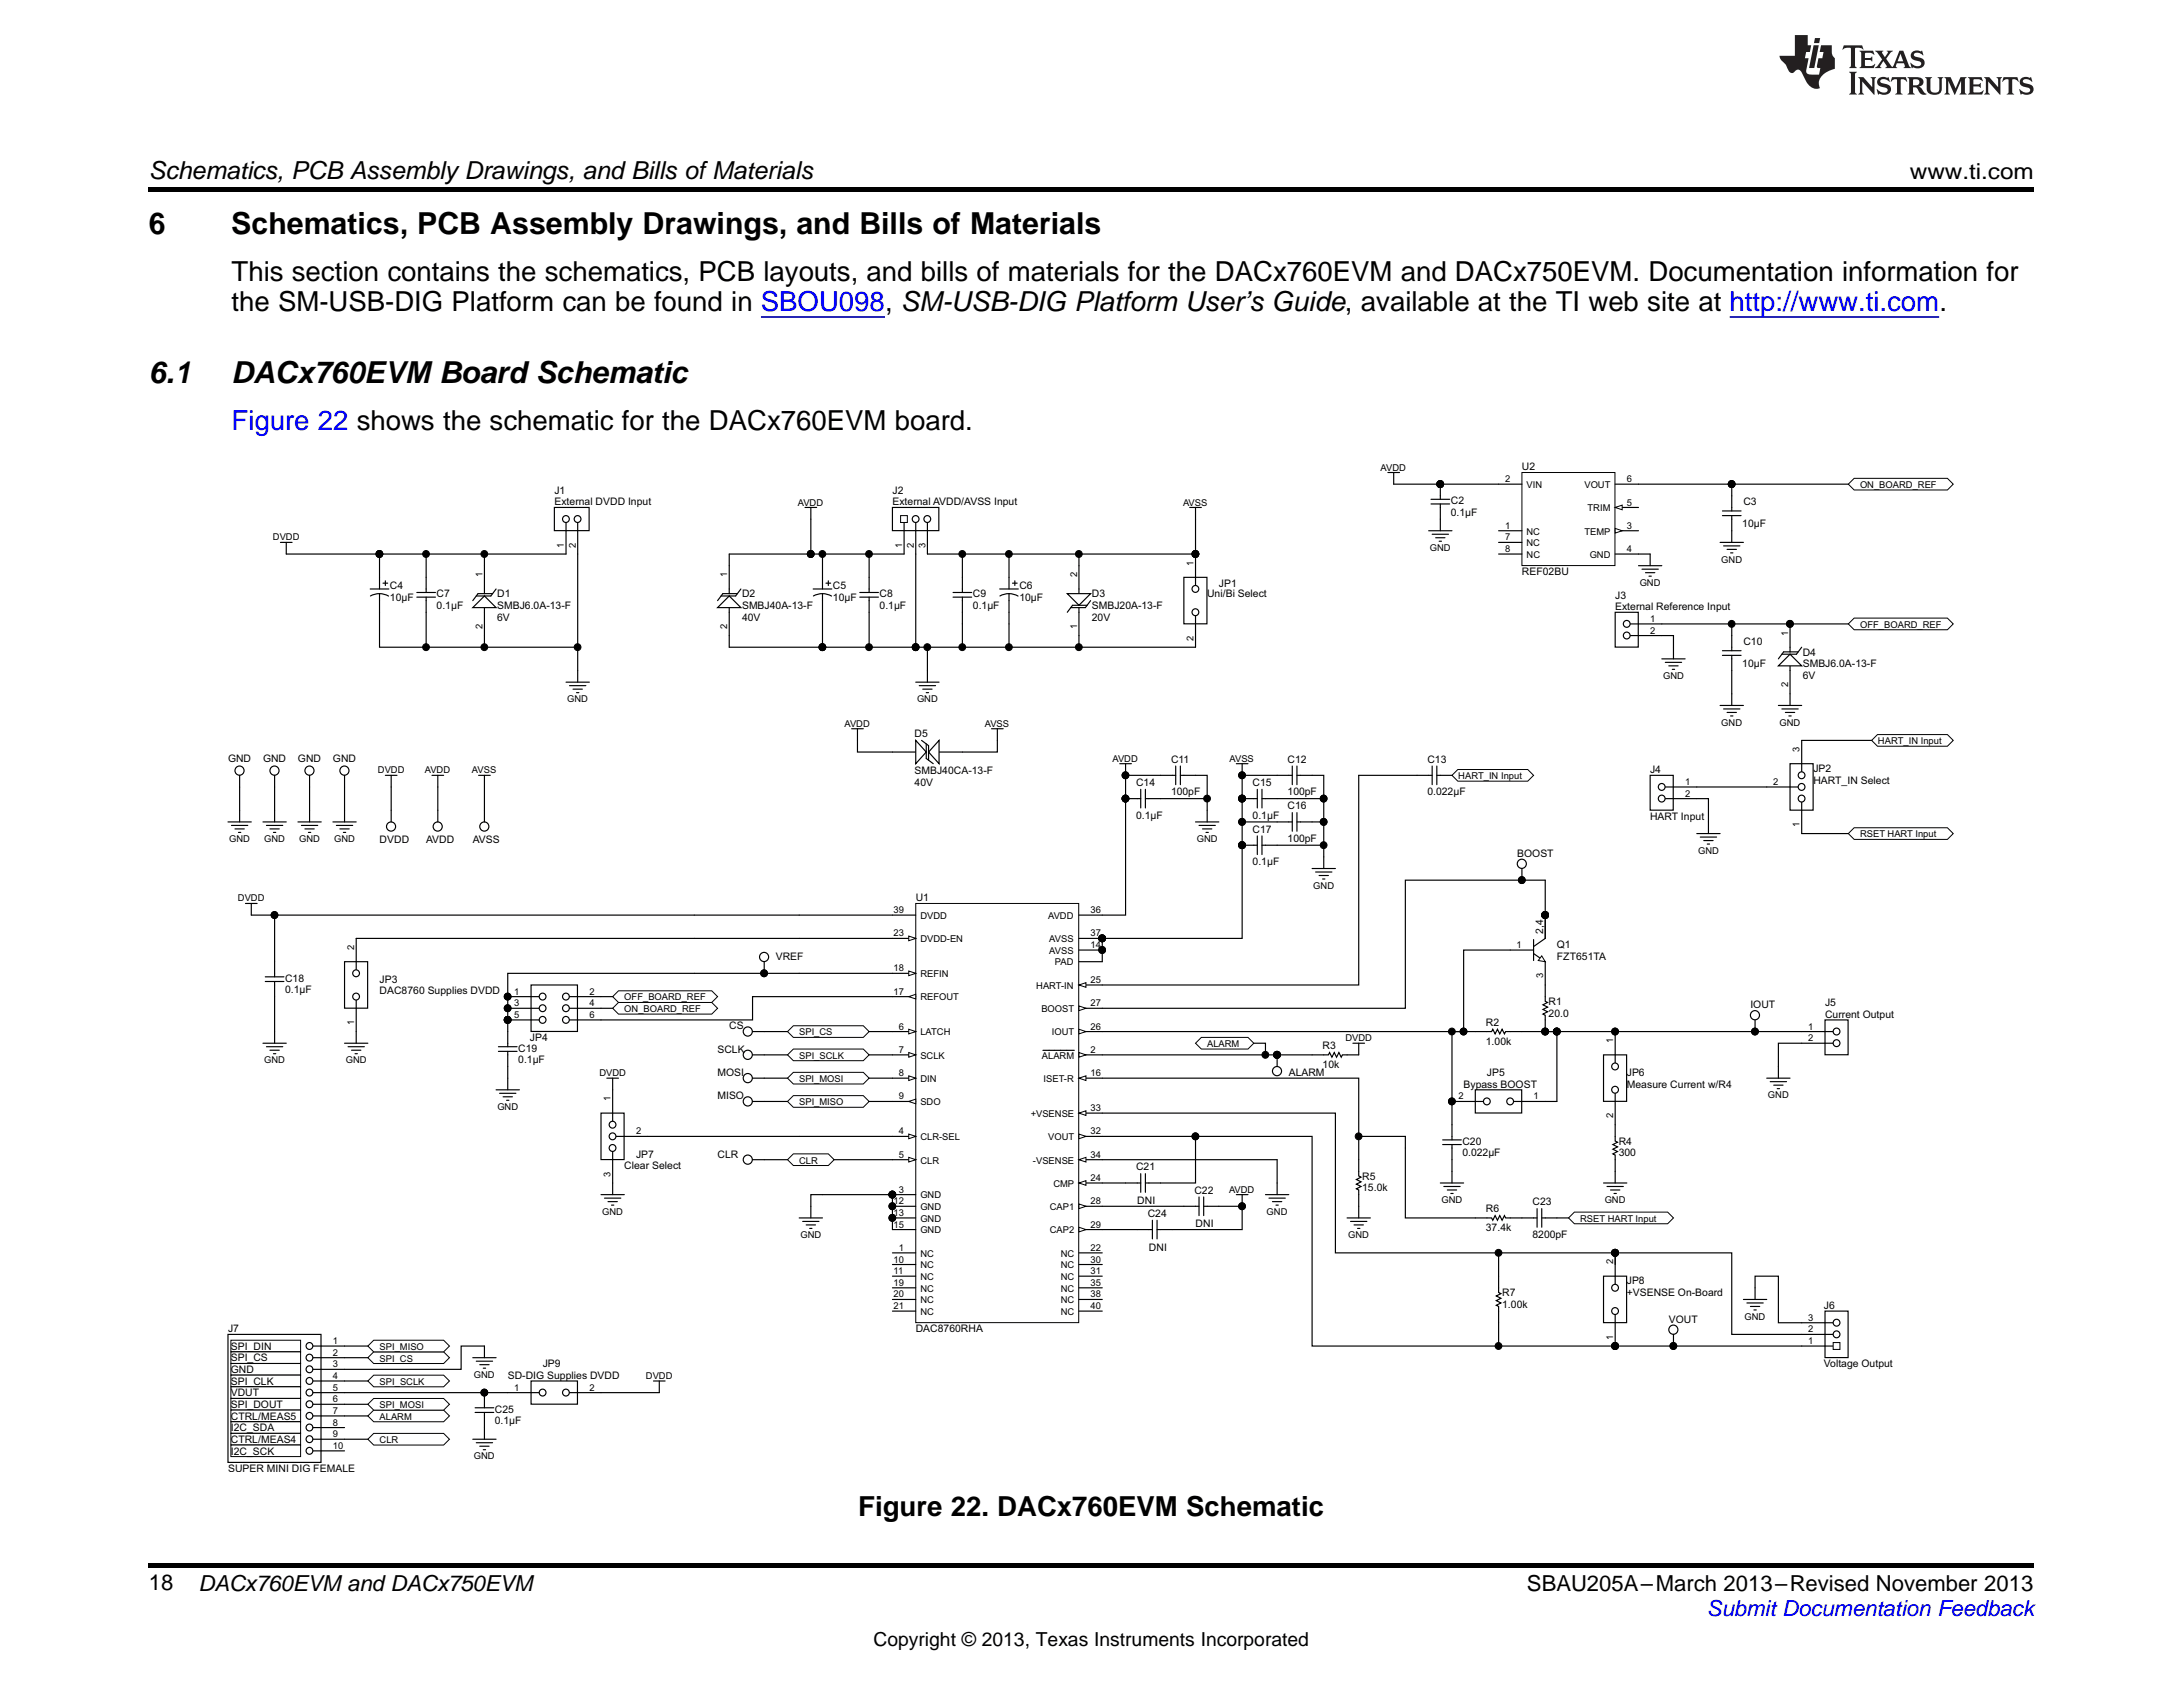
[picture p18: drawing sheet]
<svg xmlns="http://www.w3.org/2000/svg" width="279mm" height="216mm" viewBox="0 0 279 216" stroke-linecap="round" stroke-linejoin="round" font-family="sans-serif">
<defs><g id="words">
<g font-size="3.9">
<text x="19" y="30">6</text>
<text x="29.6" y="30">Schematics, PCB Assembly Drawings, and Bills of Materials</text>
<text x="19" y="49">6.1</text>
<text x="29.6" y="49">DACx760EVM Board Schematic</text>
</g>
<g font-size="3.5">
<text x="29.6" y="36">This section contains the schematics, PCB layouts, and bills of materials for the DACx760EVM and DACx750EVM. Documentation information for</text>
<text x="29.6" y="39.9">the SM-USB-DIG Platform can be found in SBOU098, SM-USB-DIG Platform User’s Guide, available at the TI web site at http://www.ti.com.</text>
<text x="109.9" y="194">Figure 22. DACx760EVM Schematic</text>
</g>
<text font-size="3.5" fill="#00f" x="29.6" y="55">Figure 22 shows the schematic for the DACx760EVM board.</text>
<text font-size="3.2" x="19" y="23">Schematics, PCB Assembly Drawings, and Bills ofMaterials</text>
<g font-size="2.8">
<text x="244.4" y="23">www.ti.com</text>
<text x="19" y="203.5">18</text>
<text x="25.4" y="203.6">DACx760EVM and DACx750EVM</text>
<text x="195.4" y="203.6">SBAU205A–March 2013–Revised November 2013</text>
</g>
<text font-size="2.8" fill="#00f" x="218.5" y="206.9">Submit Documentation Feedback</text>
<text font-size="2.5" x="111.8" y="210.7">Copyright © 2013, Texas Instruments Incorporated</text>
<g font-size="1.3">
<text x="71" y="63.2">J1</text>
<text x="71" y="64.7">External DVDD Input</text>
<text x="114.2" y="63.2">J2</text>
<text x="114.2" y="64.7">External AVDD/AVSS Input</text>
<text x="185.7" y="64.5">C2</text>
<text x="194.8" y="60.2">U2</text>
<text x="223.1" y="64.7">C3</text>
<text x="185.7" y="66">0.1µF</text>
<text x="223" y="67.5">10µF</text>
<text x="49.9" y="76.9">10µF</text>
<text x="49.9" y="75.4">C4</text>
<text x="55.9" y="77.9">0.1µF</text>
<text x="55.9" y="76.4">C7</text>
<text x="63.6" y="76.4">D1</text>
<text x="63.6" y="77.9">SMBJ6.0A-13-F</text>
<text x="95" y="76.4">D2</text>
<text x="95" y="77.9">SMBJ40A-13-F</text>
<text x="106.6" y="76.9">10µF</text>
<text x="106.6" y="75.4">C5</text>
<text x="112.6" y="77.9">0.1µF</text>
<text x="112.6" y="76.4">C8</text>
<text x="124.5" y="77.9">0.1µF</text>
<text x="124.5" y="76.4">C9</text>
<text x="130.5" y="76.9">10µF</text>
<text x="130.5" y="75.4">C6</text>
<text x="139.7" y="76.4">D3</text>
<text x="139.7" y="77.9">SMBJ20A-13-F</text>
<text x="154.5" y="76.4">Uni/Bi Select</text>
<text x="156" y="75.1">JP1</text>
<text x="194.8" y="73.6">REF02BU</text>
<text x="206.7" y="76.6">J3</text>
<text x="63.6" y="79.4">6V</text>
<text x="95" y="79.4">40V</text>
<text x="139.7" y="79.4">20V</text>
<text x="206.7" y="78.1">External Reference Input</text>
<text x="223.1" y="82.5">C10</text>
<text x="230.7" y="83.9">D4</text>
<text x="223" y="85.4">10µF</text>
<text x="230.7" y="86.9">6V</text>
<text x="230.7" y="85.4">SMBJ6.0A-13-F</text>
<text x="117.1" y="94.3">D5</text>
<text x="29.2" y="97.5">GND</text>
<text x="33.7" y="97.5">GND</text>
<text x="38.1" y="97.5">GND</text>
<text x="42.6" y="97.5">GND</text>
<text x="117.1" y="100.6">40V</text>
<text x="117.1" y="99.1">SMBJ40CA-13-F</text>
<text x="145.4" y="100.6">C14</text>
<text x="149.9" y="101.8">100pF</text>
<text x="149.9" y="97.6">C11</text>
<text x="160.3" y="100.6">C15</text>
<text x="164.8" y="101.8">100pF</text>
<text x="164.8" y="97.6">C12</text>
<text x="182.7" y="101.8">0.022µF</text>
<text x="182.7" y="97.6">C13</text>
<text x="211.2" y="98.9">J4</text>
<text x="232.1" y="98.8">JP2</text>
<text x="232.1" y="100.3">HART_IN Select</text>
<text x="48.6" y="107.9">DVDD</text>
<text x="54.5" y="107.9">AVDD</text>
<text x="60.5" y="107.9">AVSS</text>
<text x="145.4" y="104.8">0.1µF</text>
<text x="160.3" y="104.8">0.1µF</text>
<text x="160.3" y="106.6">C17</text>
<text x="164.8" y="107.7">100pF</text>
<text x="164.8" y="103.6">C16</text>
<text x="211.2" y="104.9">HART Input</text>
<text x="160.3" y="110.7">0.1µF</text>
<text x="194.2" y="109.7">BOOST</text>
<text x="117.2" y="115.4">U1</text>
<text x="197.5" y="119.5" transform="rotate(-90 197.5 119.5)">2,4</text>
<text x="36.5" y="125.6">C18</text>
<text x="48.6" y="125.8">JP3</text>
<text x="99.3" y="122.8">VREF</text>
<text x="199.3" y="121.3">Q1</text>
<text x="199.3" y="122.8">FZT651TA</text>
<text x="36.5" y="127.1">0.1µF</text>
<text x="48.6" y="127.3">DAC8760 Supplies DVDD</text>
<text x="93.3" y="131.7">CS</text>
<text x="190.2" y="131.3">R2</text>
<text x="198.2" y="130.1">20.0</text>
<text x="198.2" y="128.6">R1</text>
<text x="224" y="129.1">IOUT</text>
<text x="233.6" y="128.7">J5</text>
<text x="233.6" y="130.2">Current Output</text>
<text x="66.3" y="136.1">0.1µF</text>
<text x="66.3" y="134.6">C19</text>
<text x="67.8" y="133.2">JP4</text>
<text x="91.8" y="134.7">SCLK</text>
<text x="91.8" y="137.7">MOSI</text>
<text x="164.9" y="137.7">ALARM</text>
<text x="169.3" y="136.7">10k</text>
<text x="169.3" y="134.3">R3</text>
<text x="190.2" y="133.7">1.00k</text>
<text x="190.3" y="137.7">JP5</text>
<text x="208.2" y="137.7">JP6</text>
<text x="91.8" y="140.7">MISO</text>
<text x="187.3" y="139.2">Bypass BOOST</text>
<text x="208.2" y="139.2">Measure Current w/R4</text>
<text x="79.9" y="149.6">Clear Select</text>
<text x="81.4" y="148.1">JP7</text>
<text x="91.8" y="148.1">CLR</text>
<text x="145.4" y="149.8">C21</text>
<text x="187.2" y="148">0.022µF</text>
<text x="187.2" y="146.5">C20</text>
<text x="207.2" y="148">300</text>
<text x="207.2" y="146.5">R4</text>
<text x="145.5" y="154.1">DNI</text>
<text x="146.9" y="155.7">C24</text>
<text x="152.9" y="152.8">C22</text>
<text x="174.3" y="152.5">15.0k</text>
<text x="174.3" y="151">R5</text>
<text x="190.2" y="155.1">R6</text>
<text x="196.1" y="154.3">C23</text>
<text x="147" y="160.1">DNI</text>
<text x="153" y="157.1">DNI</text>
<text x="190.2" y="157.5">37.4k</text>
<text x="196.1" y="158.4">8200pF</text>
<text x="192.3" y="167.4">1.00k</text>
<text x="192.3" y="165.9">R7</text>
<text x="208.2" y="164.4">JP8</text>
<text x="208.2" y="165.9">+VSENSE On-Board</text>
<text x="233.4" y="167.5">J6</text>
<text x="29.2" y="170.5">J7</text>
<text x="29.5" y="172.7">SPI_DIN</text>
<text x="117.2" y="170.5">DAC8760RHA</text>
<text x="213.6" y="169.3">VOUT</text>
<text x="29.5" y="174.2">SPI_CS</text>
<text x="29.5" y="175.7">GND</text>
<text x="29.5" y="177.2">SPI_CLK</text>
<text x="29.5" y="178.7">VDUT</text>
<text x="65" y="176.4">SD-DIG Supplies DVDD</text>
<text x="69.5" y="175">JP9</text>
<text x="233.4" y="175">Voltage Output</text>
<text x="29.5" y="180.2">SPI_DOUT</text>
<text x="29.5" y="181.7">CTRL/MEAS5</text>
<text x="29.5" y="183.2">I2C_SDA</text>
<text x="29.5" y="184.7">CTRL/MEAS4</text>
<text x="63.3" y="182.3">0.1µF</text>
<text x="63.3" y="180.8">C25</text>
<text x="29.2" y="188.4">SUPER MINI DIG FEMALE</text>
<text x="29.5" y="186.2">I2C_SCK</text>
</g>
<g font-size="1.2">
<text x="102.1" y="64.7">AVDD</text>
<text x="151.4" y="64.7">AVSS</text>
<text x="176.7" y="60.2">AVDD</text>
<text x="192.6" y="61.7">2</text>
<text x="195.4" y="62.5">VIN</text>
<text x="202.8" y="62.5">VOUT</text>
<text x="203.2" y="65.4">TRIM</text>
<text x="208.2" y="61.7">6</text>
<text x="208.2" y="64.7">5</text>
<text x="238.1" y="62.5">ON_BOARD_REF</text>
<text x="34.9" y="69.2">DVDD</text>
<text x="72.2" y="70.1" transform="rotate(-90 72.2 70.1)">1</text>
<text x="73.7" y="70.1" transform="rotate(-90 73.7 70.1)">2</text>
<text x="115.5" y="70.1" transform="rotate(-90 115.5 70.1)">1</text>
<text x="116.9" y="70.1" transform="rotate(-90 116.9 70.1)">2</text>
<text x="118.4" y="70.1" transform="rotate(-90 118.4 70.1)">3</text>
<text x="183" y="70.5">GND</text>
<text x="192.6" y="67.7">1</text>
<text x="192.6" y="69.2">7</text>
<text x="192.6" y="70.6">8</text>
<text x="195.4" y="68.4">NC</text>
<text x="195.4" y="69.9">NC</text>
<text x="195.4" y="71.4">NC</text>
<text x="202.8" y="68.4">TEMP</text>
<text x="203.5" y="71.4">GND</text>
<text x="208.2" y="70.6">4</text>
<text x="208.2" y="67.7">3</text>
<text x="220.3" y="72">GND</text>
<text x="61.8" y="73.9" transform="rotate(-90 61.8 73.9)">1</text>
<text x="93.1" y="73.9" transform="rotate(-90 93.1 73.9)">1</text>
<text x="137.8" y="73.9" transform="rotate(-90 137.8 73.9)">2</text>
<text x="152.8" y="72.4" transform="rotate(-90 152.8 72.4)">1</text>
<text x="209.9" y="75">GND</text>
<text x="61.8" y="80.5" transform="rotate(-90 61.8 80.5)">2</text>
<text x="93.1" y="80.5" transform="rotate(-90 93.1 80.5)">2</text>
<text x="137.8" y="80.5" transform="rotate(-90 137.8 80.5)">1</text>
<text x="152.8" y="82" transform="rotate(-90 152.8 82)">2</text>
<text x="211.2" y="79.6">1</text>
<text x="211.2" y="81.1">2</text>
<text x="228.9" y="81.3" transform="rotate(-90 228.9 81.3)">1</text>
<text x="238.1" y="80.3">OFF_BOARD_REF</text>
<text x="72.6" y="89.9">GND</text>
<text x="117.4" y="89.9">GND</text>
<text x="212.9" y="86.9">GND</text>
<text x="228.9" y="88" transform="rotate(-90 228.9 88)">2</text>
<text x="108.1" y="93">AVDD</text>
<text x="126" y="93">AVSS</text>
<text x="220.3" y="92.9">GND</text>
<text x="227.8" y="92.9">GND</text>
<text x="240.4" y="95.2">HART_IN Input</text>
<text x="48.4" y="99">DVDD</text>
<text x="54.4" y="99">AVDD</text>
<text x="60.4" y="99">AVSS</text>
<text x="142.4" y="97.5">AVDD</text>
<text x="157.4" y="97.5">AVSS</text>
<text x="186.6" y="99.7">HART_IN Input</text>
<text x="215.7" y="100.5">1</text>
<text x="215.7" y="102">2</text>
<text x="226.9" y="100.5">2</text>
<text x="230.3" y="96.2" transform="rotate(-90 230.3 96.2)">3</text>
<text x="29.3" y="107.8">GND</text>
<text x="33.8" y="107.8">GND</text>
<text x="38.3" y="107.8">GND</text>
<text x="42.8" y="107.8">GND</text>
<text x="153.2" y="107.8">GND</text>
<text x="230.3" y="105.9" transform="rotate(-90 230.3 105.9)">1</text>
<text x="238.1" y="107.2">RSET HART Input</text>
<text x="168.1" y="113.7">GND</text>
<text x="217.3" y="109.3">GND</text>
<text x="30.5" y="115.4">DVDD</text>
<text x="114.4" y="119.8">23</text>
<text x="114.4" y="116.8">39</text>
<text x="117.8" y="117.6">DVDD</text>
<text x="134.2" y="117.6">AVDD</text>
<text x="139.6" y="116.8">36</text>
<text x="139.6" y="119.8">37</text>
<text x="45.3" y="121.6" transform="rotate(-90 45.3 121.6)">2</text>
<text x="114.4" y="124.3">18</text>
<text x="117.8" y="125.1">REFIN</text>
<text x="117.8" y="120.6">DVDD-EN</text>
<text x="134.3" y="122.1">AVSS</text>
<text x="134.3" y="120.6">AVSS</text>
<text x="135" y="123.6">PAD</text>
<text x="139.6" y="125.8">25</text>
<text x="139.6" y="121.3">14</text>
<text x="194.1" y="121.3">1</text>
<text x="197.5" y="125.2" transform="rotate(-90 197.5 125.2)">3</text>
<text x="45.3" y="131.2" transform="rotate(-90 45.3 131.2)">1</text>
<text x="65.8" y="127.3">1</text>
<text x="65.8" y="128.8">3</text>
<text x="65.8" y="130.3">5</text>
<text x="75.4" y="127.3">2</text>
<text x="75.4" y="128.8">4</text>
<text x="75.4" y="130.3">6</text>
<text x="79.9" y="129.5">ON_BOARD_REF</text>
<text x="79.9" y="128">OFF_BOARD_REF</text>
<text x="114.4" y="127.3">17</text>
<text x="115.1" y="131.8">6</text>
<text x="117.8" y="128">REFOUT</text>
<text x="132.6" y="126.6">HART-IN</text>
<text x="133.3" y="129.5">BOOST</text>
<text x="139.6" y="131.8">26</text>
<text x="139.6" y="128.8">27</text>
<text x="231.4" y="131.8">1</text>
<text x="33.8" y="136.1">GND</text>
<text x="44.3" y="136.1">GND</text>
<text x="76.7" y="137.7">DVDD</text>
<text x="102.3" y="132.5">SPI_CS</text>
<text x="102.3" y="135.5">SPI_SCLK</text>
<text x="115.1" y="134.7">7</text>
<text x="115.1" y="137.7">8</text>
<text x="117.8" y="132.5">LATCH</text>
<text x="117.8" y="135.5">SCLK</text>
<text x="133.3" y="135.5">ALARM</text>
<text x="134.6" y="132.5">IOUT</text>
<text x="139.6" y="134.7">2</text>
<text x="139.6" y="137.7">16</text>
<text x="154.5" y="134">ALARM</text>
<text x="172.2" y="133.3">DVDD</text>
<text x="206.5" y="133.5" transform="rotate(-90 206.5 133.5)">1</text>
<text x="231.4" y="133.3">2</text>
<text x="63.7" y="142.1">GND</text>
<text x="78.2" y="141" transform="rotate(-90 78.2 141)">1</text>
<text x="102.3" y="138.5">SPI_MOSI</text>
<text x="102.3" y="141.4">SPI_MISO</text>
<text x="115.1" y="140.7">9</text>
<text x="117.8" y="138.5">DIN</text>
<text x="117.8" y="141.4">SDO</text>
<text x="131.9" y="142.9">+VSENSE</text>
<text x="133.6" y="138.5">ISET-R</text>
<text x="139.6" y="142.2">33</text>
<text x="186.7" y="140.7">2</text>
<text x="196.3" y="140.7">1</text>
<text x="206.5" y="143.1" transform="rotate(-90 206.5 143.1)">2</text>
<text x="226.3" y="140.6">GND</text>
<text x="81.4" y="145.2">2</text>
<text x="102.3" y="148.9">CLR</text>
<text x="115.1" y="145.2">4</text>
<text x="115.1" y="148.2">5</text>
<text x="117.8" y="145.9">CLR-SEL</text>
<text x="117.8" y="148.9">CLR</text>
<text x="132.2" y="148.9">-VSENSE</text>
<text x="134.2" y="145.9">VOUT</text>
<text x="139.6" y="145.2">32</text>
<text x="139.6" y="148.2">34</text>
<text x="77.1" y="155.5">GND</text>
<text x="78.2" y="150.6" transform="rotate(-90 78.2 150.6)">3</text>
<text x="114.4" y="154.1">12</text>
<text x="114.4" y="155.6">13</text>
<text x="115.1" y="152.6">3</text>
<text x="117.8" y="153.4">GND</text>
<text x="117.8" y="154.9">GND</text>
<text x="134.4" y="154.9">CAP1</text>
<text x="134.8" y="151.9">CMP</text>
<text x="139.6" y="154.1">28</text>
<text x="139.6" y="151.2">24</text>
<text x="157.3" y="152.6">AVDD</text>
<text x="162.1" y="155.5">GND</text>
<text x="184.5" y="154">GND</text>
<text x="205.4" y="154">GND</text>
<text x="102.4" y="158.5">GND</text>
<text x="114.4" y="161.6">10</text>
<text x="114.4" y="157.1">15</text>
<text x="115.1" y="160.1">1</text>
<text x="117.8" y="160.8">NC</text>
<text x="117.8" y="156.4">GND</text>
<text x="117.8" y="157.8">GND</text>
<text x="134.4" y="157.8">CAP2</text>
<text x="135.8" y="160.8">NC</text>
<text x="139.6" y="157.1">29</text>
<text x="139.6" y="160.1">22</text>
<text x="139.6" y="161.6">30</text>
<text x="172.6" y="158.5">GND</text>
<text x="202.2" y="156.4">RSET HART Input</text>
<text x="206.5" y="161.8" transform="rotate(-90 206.5 161.8)">2</text>
<text x="114.4" y="163.1">11</text>
<text x="114.4" y="164.6">19</text>
<text x="114.4" y="166">20</text>
<text x="114.4" y="167.5">21</text>
<text x="117.8" y="162.3">NC</text>
<text x="117.8" y="163.8">NC</text>
<text x="117.8" y="165.3">NC</text>
<text x="117.8" y="166.8">NC</text>
<text x="135.8" y="162.3">NC</text>
<text x="135.8" y="163.8">NC</text>
<text x="135.8" y="165.3">NC</text>
<text x="135.8" y="166.8">NC</text>
<text x="139.6" y="163.1">31</text>
<text x="139.6" y="164.6">35</text>
<text x="139.6" y="166">38</text>
<text x="139.6" y="167.5">40</text>
<text x="42.6" y="172">1</text>
<text x="42.6" y="173.5">2</text>
<text x="48.6" y="172.8">SPI_MISO</text>
<text x="117.8" y="168.3">NC</text>
<text x="135.8" y="168.3">NC</text>
<text x="206.5" y="171.4" transform="rotate(-90 206.5 171.4)">1</text>
<text x="223.3" y="168.9">GND</text>
<text x="231.4" y="172">1</text>
<text x="231.4" y="170.5">2</text>
<text x="231.4" y="169">3</text>
<text x="42.6" y="178">5</text>
<text x="42.6" y="176.5">4</text>
<text x="42.6" y="175">3</text>
<text x="42.6" y="179.5">6</text>
<text x="48.6" y="177.2">SPI_SCLK</text>
<text x="48.6" y="174.3">SPI_CS</text>
<text x="60.7" y="176.3">GND</text>
<text x="65.8" y="178">1</text>
<text x="75.4" y="178">2</text>
<text x="82.7" y="176.5">DVDD</text>
<text x="42.6" y="181">7</text>
<text x="42.6" y="182.4">8</text>
<text x="42.6" y="183.9">9</text>
<text x="42.6" y="185.4">10</text>
<text x="48.6" y="184.7">CLR</text>
<text x="48.6" y="181.7">ALARM</text>
<text x="48.6" y="180.2">SPI_MOSI</text>
<text x="60.7" y="186.8">GND</text>
</g>
</g></defs>
<path d="M19 200h241.3v.6h-241.3z" fill="#000"/>
<path d="M117.2 115.6h20.9v53.7h-20.9z" fill="#fff"/>
<path d="M117.2 115.6h20.9v53.7h-20.9z" fill="none" stroke="#000" stroke-width=".13"/>
<path d="M138.1 135h3M114.2 160.3h3" fill="none" stroke="#000" stroke-width=".15"/>
<path d="M138.1 134.7l.9 .3-.9 .3z" fill="#fff"/>
<g fill="none" stroke="#000" stroke-width=".13">
<path d="M138.1 134.7l.9 .3-.9 .3z"/>
<circle cx="114.2" cy="152.9" r=".44"/>
</g>
<path d="M133.5 134.4h4M114.2 152.9h3M114.2 145.4h3" fill="none" stroke="#000" stroke-width=".15"/>
<circle cx="114.2" cy="152.9" r=".44" fill="#000"/>
<path d="M116.3 145.1l.9 .3-.9 .3z" fill="#fff"/>
<path d="M116.3 145.1l.9 .3-.9 .3z" fill="none" stroke="#000" stroke-width=".13"/>
<path d="M114.2 148.4h3" fill="none" stroke="#000" stroke-width=".15"/>
<path d="M116.3 148.1l.9 .3-.9 .3z" fill="#fff"/>
<path d="M116.3 148.1l.9 .3-.9 .3z" fill="none" stroke="#000" stroke-width=".13"/>
<path d="M114.2 132h3" fill="none" stroke="#000" stroke-width=".15"/>
<path d="M116.3 131.7l.9 .3-.9 .3z" fill="#fff"/>
<path d="M116.3 131.7l.9 .3-.9 .3z" fill="none" stroke="#000" stroke-width=".13"/>
<path d="M114.2 135h3" fill="none" stroke="#000" stroke-width=".15"/>
<path d="M116.3 134.7l.9 .3-.9 .3z" fill="#fff"/>
<path d="M116.3 134.7l.9 .3-.9 .3z" fill="none" stroke="#000" stroke-width=".13"/>
<path d="M114.2 138h3" fill="none" stroke="#000" stroke-width=".15"/>
<path d="M116.3 137.7l.9 .3-.9 .3z" fill="#fff"/>
<path d="M116.3 137.7l.9 .3-.9 .3z" fill="none" stroke="#000" stroke-width=".13"/>
<path d="M114.2 141h3" fill="none" stroke="#000" stroke-width=".15"/>
<path d="M116.3 141l.9-.3v.6z" fill="#fff"/>
<g fill="none" stroke="#000" stroke-width=".13">
<path d="M116.3 141l.9-.3v.6z"/>
<circle cx="141.1" cy="121.6" r=".44"/>
<circle cx="114.2" cy="154.4" r=".44"/>
<circle cx="114.2" cy="155.9" r=".44"/>
</g>
<path d="M138.1 121.6h3M138.1 138h3M114.2 154.4h3M114.2 155.9h3M114.2 157.4h3M114.2 161.8h3M114.2 163.3h3" fill="none" stroke="#000" stroke-width=".15"/>
<g fill="#000">
<circle cx="141.1" cy="121.6" r=".44"/>
<circle cx="114.2" cy="154.4" r=".44"/>
<circle cx="114.2" cy="155.9" r=".44"/>
</g>
<path d="M138.1 138l.9-.3v.6z" fill="#fff"/>
<path d="M138.1 138l.9-.3v.6z" fill="none" stroke="#000" stroke-width=".13"/>
<path d="M114.2 127.5h3" fill="none" stroke="#000" stroke-width=".15"/>
<path d="M116.3 127.5l.9-.2v.5z" fill="#fff"/>
<path d="M116.3 127.5l.9-.2v.5z" fill="none" stroke="#000" stroke-width=".13"/>
<path d="M114.2 124.6h3" fill="none" stroke="#000" stroke-width=".15"/>
<path d="M116.3 124.3l.9 .3-.9 .3z" fill="#fff"/>
<path d="M116.3 124.3l.9 .3-.9 .3z" fill="none" stroke="#000" stroke-width=".13"/>
<path d="M114.2 120.1h3M114.2 164.8h3M114.2 166.3h3M114.2 167.8h3M138.1 160.3h3" fill="none" stroke="#000" stroke-width=".15"/>
<path d="M116.3 119.8l.9 .3-.9 .3z" fill="#fff"/>
<path d="M116.3 119.8l.9 .3-.9 .3z" fill="none" stroke="#000" stroke-width=".13"/>
<path d="M138.1 151.4h3" fill="none" stroke="#000" stroke-width=".15"/>
<path d="M138.1 151.4l.9-.3v.6z" fill="#fff"/>
<path d="M138.1 151.4l.9-.3v.6z" fill="none" stroke="#000" stroke-width=".13"/>
<path d="M138.1 126.1h3" fill="none" stroke="#000" stroke-width=".15"/>
<path d="M138.1 126.1l.9-.3v.6z" fill="#fff"/>
<path d="M138.1 126.1l.9-.3v.6z" fill="none" stroke="#000" stroke-width=".13"/>
<path d="M138.1 132h3" fill="none" stroke="#000" stroke-width=".15"/>
<path d="M138.1 131.7l.9 .3-.9 .3z" fill="#fff"/>
<path d="M138.1 131.7l.9 .3-.9 .3z" fill="none" stroke="#000" stroke-width=".13"/>
<path d="M138.1 129h3" fill="none" stroke="#000" stroke-width=".15"/>
<path d="M138.1 128.7l.9 .3-.9 .3z" fill="#fff"/>
<path d="M138.1 128.7l.9 .3-.9 .3z" fill="none" stroke="#000" stroke-width=".13"/>
<path d="M138.1 154.4h3" fill="none" stroke="#000" stroke-width=".15"/>
<path d="M138.1 154.1l.9 .3-.9 .3z" fill="#fff"/>
<path d="M138.1 154.1l.9 .3-.9 .3z" fill="none" stroke="#000" stroke-width=".13"/>
<path d="M138.1 157.4h3" fill="none" stroke="#000" stroke-width=".15"/>
<path d="M138.1 157.1l.9 .3-.9 .3z" fill="#fff"/>
<path d="M138.1 157.1l.9 .3-.9 .3z" fill="none" stroke="#000" stroke-width=".13"/>
<path d="M138.1 145.4h3M138.1 161.8h3M138.1 163.3h3" fill="none" stroke="#000" stroke-width=".15"/>
<path d="M138.1 145.1l.9 .3-.9 .3z" fill="#fff"/>
<path d="M138.1 145.1l.9 .3-.9 .3z" fill="none" stroke="#000" stroke-width=".13"/>
<path d="M138.1 142.5h3" fill="none" stroke="#000" stroke-width=".15"/>
<path d="M138.1 142.5l.9-.3v.6z" fill="#fff"/>
<path d="M138.1 142.5l.9-.3v.6z" fill="none" stroke="#000" stroke-width=".13"/>
<path d="M138.1 148.4h3" fill="none" stroke="#000" stroke-width=".15"/>
<path d="M138.1 148.4l.9-.3v.6z" fill="#fff"/>
<g fill="none" stroke="#000" stroke-width=".13">
<path d="M138.1 148.4l.9-.3v.6z"/>
<circle cx="35.1" cy="117.1" r=".44"/>
<circle cx="141.1" cy="121.6" r=".44"/>
<circle cx="141.1" cy="120.1" r=".44"/>
<circle cx="114.2" cy="154.4" r=".44"/>
<circle cx="114.2" cy="155.9" r=".44"/>
<circle cx="114.2" cy="152.9" r=".44"/>
</g>
<g fill="none" stroke="#000" stroke-width=".15">
<path d="M88.9 117.1h-53.8v7.9M114.2 117.1h3M138.1 117.1h3M33.7 133.5h2.9M34 125h2.3M34 125.6h2.3M34.1 134h2.1M34.5 134.4h1.2M35 134.9h.3M35.1 125.6v7.9M44.1 133.5h3M44.5 134h2.1"/>
<path d="M45 134.4h1.2M45.4 134.9h.3M45.6 120.1h43.3M45.6 132v1.5M63.8 134h2.4M63.8 134.6h2.4M65 132v2M65 134.6v1.9M138.1 120.1h3M138.1 123.1h3M138.1 164.8h3M138.1 166.3h3"/>
<path d="M138.1 167.8h3"/>
</g>
<g fill="#000">
<circle cx="35.1" cy="117.1" r=".44"/>
<circle cx="141.1" cy="121.6" r=".44"/>
<circle cx="141.1" cy="120.1" r=".44"/>
<circle cx="114.2" cy="154.4" r=".44"/>
<circle cx="114.2" cy="155.9" r=".44"/>
<circle cx="114.2" cy="152.9" r=".44"/>
</g>
<path d="M68 126.1h5.9v5.9h-5.9z" fill="#fff"/>
<path d="M65 127.5h3M65 129h4M65 130.5h3M68 126.1h5.9v5.9h-5.9zM73.9 127.5h3M73.9 129h3M73.9 130.5h3" fill="none" stroke="#000" stroke-width=".15"/>
<g fill="#000">
<circle cx="65" cy="129" r=".44"/>
<circle cx="65" cy="127.5" r=".44"/>
<circle cx="65" cy="130.5" r=".44"/>
</g>
<g fill="none" stroke="#000" stroke-width=".13">
<circle cx="65" cy="129" r=".44"/>
<circle cx="65" cy="127.5" r=".44"/>
<circle cx="65" cy="130.5" r=".44"/>
</g>
<circle cx="69.4" cy="129" r=".44" fill="#fff"/>
<g fill="none" stroke="#000" stroke-width=".15">
<path d="M68 127.5h1"/>
<circle cx="69.4" cy="129" r=".44"/>
</g>
<circle cx="69.4" cy="127.5" r=".44" fill="#fff"/>
<circle cx="69.4" cy="127.5" r=".44" fill="none" stroke="#000" stroke-width=".15"/>
<circle cx="69.4" cy="130.5" r=".44" fill="#fff"/>
<g fill="none" stroke="#000" stroke-width=".15">
<path d="M68 130.5h1"/>
<circle cx="69.4" cy="130.5" r=".44"/>
</g>
<circle cx="72.4" cy="130.5" r=".44" fill="#fff"/>
<g fill="none" stroke="#000" stroke-width=".15">
<path d="M72.9 130.5h1"/>
<circle cx="72.4" cy="130.5" r=".44"/>
</g>
<circle cx="72.4" cy="129" r=".44" fill="#fff"/>
<g fill="none" stroke="#000" stroke-width=".15">
<path d="M72.9 129h1"/>
<circle cx="72.4" cy="129" r=".44"/>
</g>
<circle cx="72.4" cy="127.5" r=".44" fill="#fff"/>
<g fill="none" stroke="#000" stroke-width=".15">
<path d="M72.9 127.5h1M88.9 124.6h-23.9v5.9"/>
<circle cx="72.4" cy="127.5" r=".44"/>
</g>
<g fill="#000">
<circle cx="65" cy="129" r=".44"/>
<circle cx="65" cy="127.5" r=".44"/>
<circle cx="65" cy="130.5" r=".44"/>
</g>
<g fill="none" stroke="#000" stroke-width=".13">
<circle cx="65" cy="129" r=".44"/>
<circle cx="65" cy="127.5" r=".44"/>
<circle cx="65" cy="130.5" r=".44"/>
</g>
<path d="M78.4 129l.8-.7h11.9l.7 .7-.7 .8h-11.9z" fill-rule="evenodd" fill="#fff"/>
<path d="M78.4 129l.8-.7h11.9l.7 .7-.7 .8h-11.9z" fill="none" stroke="#000" stroke-width=".13"/>
<path d="M78.4 127.5l.8-.7h11.9l.7 .7-.7 .8h-11.9z" fill-rule="evenodd" fill="#fff"/>
<g fill="none" stroke="#000" stroke-width=".13">
<path d="M78.4 127.5l.8-.7h11.9l.7 .7-.7 .8h-11.9z"/>
<circle cx="65" cy="130.5" r=".44"/>
</g>
<path d="M88.9 117.1h13.4M63.5 139.5h3M63.9 139.9h2.1M65 130.5v1.5M65 136.5v3M88.9 124.6h13.4M88.9 120.1h13.4M64.4 140.4h1.2M64.8 140.8h.3" fill="none" stroke="#000" stroke-width=".15"/>
<circle cx="65" cy="130.5" r=".44" fill="#000"/>
<path d="M100.8 132l.7-.7h9l.7 .7-.7 .8h-9z" fill-rule="evenodd" fill="#fff"/>
<path d="M100.8 132l.7-.7h9l.7 .7-.7 .8h-9z" fill="none" stroke="#000" stroke-width=".13"/>
<path d="M100.8 135l.7-.7h9l.7 .7-.7 .7h-9z" fill-rule="evenodd" fill="#fff"/>
<path d="M100.8 135l.7-.7h9l.7 .7-.7 .7h-9z" fill="none" stroke="#000" stroke-width=".13"/>
<path d="M100.8 138l.7-.8h9l.7 .8-.7 .7h-9z" fill-rule="evenodd" fill="#fff"/>
<path d="M100.8 138l.7-.8h9l.7 .8-.7 .7h-9z" fill="none" stroke="#000" stroke-width=".13"/>
<path d="M100.8 141l.7-.8h9l.7 .8-.7 .7h-9z" fill-rule="evenodd" fill="#fff"/>
<path d="M100.8 141l.7-.8h9l.7 .8-.7 .7h-9z" fill="none" stroke="#000" stroke-width=".13"/>
<path d="M77.7 138h1.5M78.4 138v1.5M76.9 152.9h3M77.4 153.3h2.1M77.8 153.8h1.2M78.3 154.2h.3M78.4 151.4v1.5M82.9 145.4h19.4" fill="none" stroke="#000" stroke-width=".15"/>
<path d="M100.8 148.4l.7-.7h4.5l.8 .7-.8 .8h-4.5z" fill-rule="evenodd" fill="#fff"/>
<path d="M100.8 148.4l.7-.7h4.5l.8 .7-.8 .8h-4.5z" fill="none" stroke="#000" stroke-width=".13"/>
<path d="M102.3 155.9h3M102.7 156.3h2.1M103.2 156.8h1.2M103.6 157.2h.3M105.3 152.9h-1.5v3" fill="none" stroke="#000" stroke-width=".15"/>
<path d="M71 64.9h4.4v3h-4.4z" fill="#fff"/>
<path d="M71 64.9h4.4v3h-4.4zM73.9 66.9v1" fill="none" stroke="#000" stroke-width=".15"/>
<circle cx="73.9" cy="66.4" r=".44" fill="#fff"/>
<g fill="none" stroke="#000" stroke-width=".15">
<path d="M72.4 66.9v1"/>
<circle cx="73.9" cy="66.4" r=".44"/>
</g>
<circle cx="72.4" cy="66.4" r=".44" fill="#fff"/>
<g fill="none" stroke="#000" stroke-width=".15">
<path d="M48.6 78.4v4.4h25.3M48.6 70.9v3M72.4 67.9v3M73.9 67.9v19.4M72.4 87.3h3M72.9 87.7h2.1M73.3 88.2h1.2M73.8 88.6h.3M143.3 97.7h1.5M144.1 97.7v1.5M150.5 99.2h-6.4v3M150.5 98v2.4"/>
<path d="M151.1 99.2h1.9M151.1 98v2.4M158.2 97.7h1.5M159 97.7v1.5M165.4 99.2h-6.4v3M165.4 98v2.4M166 99.2h3.4v3h-7.9M166 98v2.4M31.4 115.6h1.5M32.2 115.6v1.5h2.9M102.3 117.1h11.9M144.1 102.2v14.9h-3"/>
<path d="M144.1 102.2h1.9M146 101v2.4M146.6 102.2h1.9M146.6 101v2.4M153 105.2h3M153.5 105.6h2.1M153.9 106.1h1.2M154.4 106.5h.3M154.5 103.7v1.5M159 102.2h1.9M159 102.2v3M160.9 101v2.4"/>
<path d="M160.9 107v2.4M161.5 101v2.4M161.5 107v2.4M161.5 108.2h2M165.4 105.2h-6.4v3h1.9M165.4 104v2.4M166 105.2h1.9M166 104v2.4M167.9 111.2h3M168.4 111.6h2.1M168.8 112h1.2M169.3 112.5h.3"/>
<path d="M169.4 102.2v3M169.4 109.7v1.5M102.3 124.6h11.9M102.3 120.1h11.9M111.2 138h3M111.2 135h3M111.2 132h3M141.1 120.1v3M102.3 145.4h11.9M105.3 152.9h8.9v4.5M106.8 148.4h7.4M111.2 141h3"/>
<circle cx="72.4" cy="66.4" r=".44"/>
</g>
<g fill="#000">
<circle cx="48.6" cy="70.9" r=".44"/>
<circle cx="73.9" cy="82.8" r=".44"/>
<circle cx="144" cy="99.2" r=".44"/>
<circle cx="159" cy="99.2" r=".44"/>
<circle cx="35.1" cy="117.1" r=".44"/>
<circle cx="144" cy="102.2" r=".44"/>
<circle cx="159" cy="108.2" r=".44"/>
<circle cx="159" cy="102.2" r=".44"/>
<circle cx="159" cy="105.2" r=".44"/>
<circle cx="169.4" cy="102.2" r=".44"/>
<circle cx="169.4" cy="105.2" r=".44"/>
<circle cx="141.1" cy="120.1" r=".44"/>
<circle cx="114.2" cy="152.9" r=".44"/>
</g>
<g fill="none" stroke="#000" stroke-width=".13">
<circle cx="48.6" cy="70.9" r=".44"/>
<circle cx="73.9" cy="82.8" r=".44"/>
<circle cx="144" cy="99.2" r=".44"/>
<circle cx="159" cy="99.2" r=".44"/>
<circle cx="35.1" cy="117.1" r=".44"/>
<circle cx="144" cy="102.2" r=".44"/>
<circle cx="159" cy="108.2" r=".44"/>
<circle cx="159" cy="102.2" r=".44"/>
<circle cx="159" cy="105.2" r=".44"/>
<circle cx="169.4" cy="102.2" r=".44"/>
<circle cx="169.4" cy="105.2" r=".44"/>
<circle cx="141.1" cy="120.1" r=".44"/>
<circle cx="114.2" cy="152.9" r=".44"/>
</g>
<path d="M211.2 99.2h3v4.5h-3z" fill="#fff"/>
<path d="M211.2 99.2h3v4.5h-3zM213.1 102.2h1.1" fill="none" stroke="#000" stroke-width=".15"/>
<circle cx="212.7" cy="102.2" r=".44" fill="#fff"/>
<g fill="none" stroke="#000" stroke-width=".15">
<path d="M213.1 100.7h1.1"/>
<circle cx="212.7" cy="102.2" r=".44"/>
</g>
<circle cx="212.7" cy="100.7" r=".44" fill="#fff"/>
<g fill="none" stroke="#000" stroke-width=".15">
<path d="M173.9 99.2v26.9h-32.8M181.4 99.2h1.9M183.3 98v2.4M183.9 99.2h1.9M183.9 98v2.4M159 108.2v11.9h-17.9M214.2 102.2h4.5v4.5M214.2 100.7h3M217.2 106.7h3M217.6 107.1h2.1M218.1 107.6h1.2M218.5 108h.3"/>
<path d="M141.1 154.4h12.4M141.1 157.4h6.4M141.1 151.4h4.9M146 150.2v2.4M146.6 151.4h1.9M146.6 150.2v2.4M147.5 156.2v2.4M148.1 156.2v2.4M153.5 153.2v2.4M154.1 154.4h4.9v3h-10.9M154.1 153.2v2.4M158.2 152.9h1.5"/>
<path d="M159 152.9v1.5M173.9 148.4v2.1l.3 .2-.6 .3 .6 .2-.6 .3 .6 .3-.6 .3 .3 .2v2.1"/>
<circle cx="212.7" cy="100.7" r=".44"/>
</g>
<g fill="#000">
<circle cx="159" cy="108.2" r=".44"/>
<circle cx="141.1" cy="120.1" r=".44"/>
<circle cx="159" cy="154.4" r=".44"/>
</g>
<g fill="none" stroke="#000" stroke-width=".13">
<circle cx="159" cy="108.2" r=".44"/>
<circle cx="141.1" cy="120.1" r=".44"/>
<circle cx="159" cy="154.4" r=".44"/>
</g>
<path d="M233.6 167.8h2.9v5.9h-2.9z" fill="#fff"/>
<path d="M233.6 167.8h2.9v5.9h-2.9zM233.6 170.8h1" fill="none" stroke="#000" stroke-width=".15"/>
<circle cx="235.1" cy="170.8" r=".44" fill="#fff"/>
<g fill="none" stroke="#000" stroke-width=".15">
<path d="M230.6 172.3h4M230.6 170.8h3M233.6 169.3h1"/>
<circle cx="235.1" cy="170.8" r=".44"/>
</g>
<circle cx="235.1" cy="169.3" r=".44" fill="#fff"/>
<g fill="none" stroke="#000" stroke-width=".15">
<path d="M230.6 169.3h3"/>
<circle cx="235.1" cy="169.3" r=".44"/>
</g>
<path d="M234.6 171.8h.9v.9h-.9z" fill="#fff"/>
<path d="M234.6 171.8h.9v.9h-.9z" fill="none" stroke="#000" stroke-width=".13"/>
<path d="M223.1 166.3h3M223.6 166.8h2.1M224 167.2h1.2M224.5 167.6h.3M224.6 164.8v1.5" fill="none" stroke="#000" stroke-width=".15"/>
<path d="M153 133.5l.8-.7h5.9l.8 .7-.8 .8h-5.9z" fill-rule="evenodd" fill="#fff"/>
<g fill="none" stroke="#000" stroke-width=".13">
<path d="M153 133.5l.8-.7h5.9l.8 .7-.8 .8h-5.9z"/>
<circle cx="54.5" cy="70.9" r=".44"/>
<circle cx="54.5" cy="82.8" r=".44"/>
</g>
<g fill="none" stroke="#000" stroke-width=".15">
<path d="M53.3 75.8h2.4M53.3 76.4h2.4M54.5 70.9v4.9M54.5 76.4v6.4M103 64.9h1.5M103.8 64.9v1.5M110 75.8h2.4M110 76.4h2.4M111.2 73.9v1.9M111.2 76.4v2M152.3 64.9h1.5M153 64.9v1.5"/>
<path d="M117.2 87.3h3M117.7 87.7h2M118.1 88.2h1.2M118.5 88.6h.3M118.7 85.8v1.5"/>
</g>
<g fill="#000">
<circle cx="54.5" cy="70.9" r=".44"/>
<circle cx="54.5" cy="82.8" r=".44"/>
</g>
<path d="M76.9 142.5h3v5.9h-3z" fill="#fff"/>
<path d="M76.9 142.5h3v5.9h-3zM78.4 147.4v1" fill="none" stroke="#000" stroke-width=".15"/>
<circle cx="78.4" cy="146.9" r=".44" fill="#fff"/>
<g fill="none" stroke="#000" stroke-width=".15">
<path d="M78.4 142.5v1"/>
<circle cx="78.4" cy="146.9" r=".44"/>
</g>
<circle cx="78.4" cy="143.9" r=".44" fill="#fff"/>
<g fill="none" stroke="#000" stroke-width=".15">
<path d="M78.4 139.5v3M78.4 148.4v3M78.9 145.4h4"/>
<circle cx="78.4" cy="143.9" r=".44"/>
</g>
<circle cx="78.4" cy="145.4" r=".44" fill="#fff"/>
<circle cx="78.4" cy="145.4" r=".44" fill="none" stroke="#000" stroke-width=".15"/>
<path d="M44.1 123.1h3v5.9h-3z" fill="#fff"/>
<path d="M44.1 123.1h3v5.9h-3zM45.6 123.1v1" fill="none" stroke="#000" stroke-width=".15"/>
<circle cx="45.6" cy="124.6" r=".44" fill="#fff"/>
<g fill="none" stroke="#000" stroke-width=".15">
<path d="M45.6 128v1"/>
<circle cx="45.6" cy="124.6" r=".44"/>
</g>
<circle cx="45.6" cy="127.5" r=".44" fill="#fff"/>
<g fill="none" stroke="#000" stroke-width=".15">
<path d="M45.6 120.1v3M45.6 129v3"/>
<circle cx="45.6" cy="127.5" r=".44"/>
</g>
<path d="M205.2 163.3h3v6h-3z" fill="#fff"/>
<path d="M205.2 163.3h3v6h-3zM206.7 163.3v1.1" fill="none" stroke="#000" stroke-width=".15"/>
<circle cx="206.7" cy="164.8" r=".44" fill="#fff"/>
<g fill="none" stroke="#000" stroke-width=".15">
<path d="M206.7 168.2v1.1"/>
<circle cx="206.7" cy="164.8" r=".44"/>
</g>
<circle cx="206.7" cy="167.8" r=".44" fill="#fff"/>
<g fill="none" stroke="#000" stroke-width=".15">
<path d="M47.4 75.4h2.4M48.6 76l.6 .1 .5 .2M48.6 76h-.6l-.6 .3M48.6 73.9v1.5M48.6 76v2.4M49 74.6h.6M49.3 74.3v.6M104.1 75.4h2.4M105.3 76l.6 .1 .5 .2M105.3 76h-.6l-.6 .3M105.3 73.9v1.5M105.3 76v6.8"/>
<path d="M105.7 74.6h.6M106 74.3v.6M111.2 70.9v3M111.2 78.4v4.4M118.7 70.9h34.3M122 75.8h2.4M122 76.4h2.4M123.2 70.9v4.9M123.2 76.4v3.4M127.9 75.4h2.4M129.1 76l.6 .1 .6 .2M129.1 76h-.6l-.5 .3"/>
<path d="M129.1 70.9v4.5M129.1 76v3.8M129.6 74.6h.6M129.9 74.3v.6M206.7 160.3v3M206.7 169.3v3"/>
<circle cx="206.7" cy="167.8" r=".44"/>
</g>
<g fill="#000">
<circle cx="111.2" cy="70.9" r=".44"/>
<circle cx="123.2" cy="70.9" r=".44"/>
<circle cx="129.1" cy="70.9" r=".44"/>
<circle cx="153" cy="70.9" r=".44"/>
<circle cx="105.3" cy="82.8" r=".44"/>
<circle cx="111.2" cy="82.8" r=".44"/>
<circle cx="206.7" cy="172.3" r=".44"/>
<circle cx="206.7" cy="160.3" r=".44"/>
</g>
<g fill="none" stroke="#000" stroke-width=".13">
<circle cx="111.2" cy="70.9" r=".44"/>
<circle cx="123.2" cy="70.9" r=".44"/>
<circle cx="129.1" cy="70.9" r=".44"/>
<circle cx="153" cy="70.9" r=".44"/>
<circle cx="105.3" cy="82.8" r=".44"/>
<circle cx="111.2" cy="82.8" r=".44"/>
<circle cx="206.7" cy="172.3" r=".44"/>
<circle cx="206.7" cy="160.3" r=".44"/>
</g>
<path d="M114.2 64.9h6v3h-6z" fill="#fff"/>
<path d="M114.2 64.9h6v3h-6zM117.2 66.9v1" fill="none" stroke="#000" stroke-width=".15"/>
<circle cx="117.2" cy="66.4" r=".44" fill="#fff"/>
<g fill="none" stroke="#000" stroke-width=".15">
<path d="M115.7 66.9v4M117.2 67.9v3M118.7 66.9v1"/>
<circle cx="117.2" cy="66.4" r=".44"/>
</g>
<circle cx="118.7" cy="66.4" r=".44" fill="#fff"/>
<g fill="none" stroke="#000" stroke-width=".15">
<path d="M118.7 67.9v3"/>
<circle cx="118.7" cy="66.4" r=".44"/>
</g>
<path d="M115.3 66h.8v.9h-.8z" fill="#fff"/>
<g fill="none" stroke="#000" stroke-width=".13">
<path d="M115.3 66h.8v.9h-.8z"/>
<circle cx="117.2" cy="82.8" r=".44"/>
</g>
<path d="M117.2 70.9v11.9M188.8 132h2.1l.2-.3 .3 .6 .3-.6 .3 .6 .3-.6 .3 .6 .1-.3h2.1M184.3 151.4h3M184.6 145.9h2.4M184.6 146.5h2.4M184.8 151.8h2.1M185.2 152.3h1.2M185.7 152.7h.3M185.8 143.9v2M185.8 146.5v4.9" fill="none" stroke="#000" stroke-width=".15"/>
<circle cx="117.2" cy="82.8" r=".44" fill="#000"/>
<path d="M188.8 139.5h6v2.9h-6z" fill="#fff"/>
<path d="M188.8 139.5h6v2.9h-6zM188.8 141h1.1" fill="none" stroke="#000" stroke-width=".15"/>
<circle cx="190.3" cy="141" r=".44" fill="#fff"/>
<g fill="none" stroke="#000" stroke-width=".15">
<path d="M193.7 141h1.1"/>
<circle cx="190.3" cy="141" r=".44"/>
</g>
<circle cx="193.3" cy="141" r=".44" fill="#fff"/>
<g fill="none" stroke="#000" stroke-width=".15">
<path d="M197.8 126.1v2l.3 .2-.6 .3 .6 .3-.6 .3 .6 .3-.6 .3 .3 .1v2.1M185.8 141h3M194.8 141h3"/>
<circle cx="193.3" cy="141" r=".44"/>
</g>
<g fill="#000">
<circle cx="197.8" cy="132" r=".44"/>
<circle cx="185.8" cy="141" r=".44"/>
</g>
<g fill="none" stroke="#000" stroke-width=".13">
<circle cx="197.8" cy="132" r=".44"/>
<circle cx="185.8" cy="141" r=".44"/>
</g>
<path d="M233.6 130.5h2.9v4.5h-2.9z" fill="#fff"/>
<path d="M233.6 130.5h2.9v4.5h-2.9zM233.6 133.5h1" fill="none" stroke="#000" stroke-width=".15"/>
<circle cx="235.1" cy="133.5" r=".44" fill="#fff"/>
<g fill="none" stroke="#000" stroke-width=".15">
<path d="M233.6 132h1"/>
<circle cx="235.1" cy="133.5" r=".44"/>
</g>
<circle cx="235.1" cy="132" r=".44" fill="#fff"/>
<g fill="none" stroke="#000" stroke-width=".15">
<path d="M230.6 132h3M230.6 133.5h3"/>
<circle cx="235.1" cy="132" r=".44"/>
</g>
<path d="M205.2 135h3v5.9h-3z" fill="#fff"/>
<path d="M205.2 135h3v5.9h-3zM206.7 139.9v1.1" fill="none" stroke="#000" stroke-width=".15"/>
<circle cx="206.7" cy="139.5" r=".44" fill="#fff"/>
<g fill="none" stroke="#000" stroke-width=".15">
<path d="M206.7 135v1"/>
<circle cx="206.7" cy="139.5" r=".44"/>
</g>
<circle cx="206.7" cy="136.5" r=".44" fill="#fff"/>
<g fill="none" stroke="#000" stroke-width=".15">
<path d="M206.7 132v3M226.1 138h3M226.6 138.4h2.1M227 138.9h1.2M227.5 139.3h.3M230.6 133.5h-3v4.5M205.2 151.4h3M205.7 151.8h2.1M206.1 152.3h1.2M206.6 152.7h.3M206.7 141v2.9M206.7 149.9v1.5"/>
<circle cx="206.7" cy="136.5" r=".44"/>
</g>
<circle cx="206.7" cy="132" r=".44" fill="#000"/>
<circle cx="206.7" cy="132" r=".44" fill="none" stroke="#000" stroke-width=".13"/>
<path d="M151.5 73.9h3v5.9h-3z" fill="#fff"/>
<path d="M151.5 73.9h3v5.9h-3zM153 78.8v1" fill="none" stroke="#000" stroke-width=".15"/>
<circle cx="153" cy="78.4" r=".44" fill="#fff"/>
<g fill="none" stroke="#000" stroke-width=".15">
<path d="M153 73.9v1"/>
<circle cx="153" cy="78.4" r=".44"/>
</g>
<circle cx="153" cy="75.4" r=".44" fill="#fff"/>
<g fill="none" stroke="#000" stroke-width=".15">
<path d="M123.2 79.8v3M129.1 79.8v3M153 66.4v7.5M153 79.8v3h-35.8M178.4 62h5.9M182.9 67.9h2.9M183.3 68.4h2.1M183.7 68.8h1.2M184.2 69.3h.3M184.3 66.4v1.5M220.2 69.4h2.9M220.5 65.4h2.3"/>
<path d="M220.5 66h2.3M220.6 69.9h2.1M221 70.3h1.2M221.5 70.8h.3M221.6 66v3.4M236.6 62h-15v3.4M118.7 82.8v3"/>
<circle cx="153" cy="75.4" r=".44"/>
</g>
<g fill="#000">
<circle cx="153" cy="70.9" r=".44"/>
<circle cx="184.3" cy="62" r=".44"/>
<circle cx="221.6" cy="62" r=".44"/>
<circle cx="117.2" cy="82.8" r=".44"/>
<circle cx="118.7" cy="82.8" r=".44"/>
<circle cx="123.2" cy="82.8" r=".44"/>
<circle cx="129.1" cy="82.8" r=".44"/>
</g>
<g fill="none" stroke="#000" stroke-width=".13">
<circle cx="153" cy="70.9" r=".44"/>
<circle cx="184.3" cy="62" r=".44"/>
<circle cx="221.6" cy="62" r=".44"/>
<circle cx="117.2" cy="82.8" r=".44"/>
<circle cx="118.7" cy="82.8" r=".44"/>
<circle cx="123.2" cy="82.8" r=".44"/>
<circle cx="129.1" cy="82.8" r=".44"/>
</g>
<path d="M236.6 62l.7-.8h11.9l.8 .8-.8 .7h-11.9z" fill-rule="evenodd" fill="#fff"/>
<g fill="none" stroke="#000" stroke-width=".13">
<path d="M236.6 62l.7-.8h11.9l.8 .8-.8 .7h-11.9z"/>
<circle cx="184.3" cy="62" r=".44"/>
<circle cx="199.2" cy="132" r=".44"/>
</g>
<path d="M183.2 63.9h2.3M183.2 64.5h2.3M184.3 62v1.9M184.3 64.5v1.9M173.9 99.2h7.5M199.3 132v9" fill="none" stroke="#000" stroke-width=".15"/>
<g fill="#000">
<circle cx="184.3" cy="62" r=".44"/>
<circle cx="199.2" cy="132" r=".44"/>
</g>
<circle cx="95.7" cy="132" r=".58" fill="#fff"/>
<g fill="none" stroke="#000" stroke-width=".15">
<path d="M96.3 132h1.5"/>
<circle cx="95.7" cy="132" r=".58"/>
</g>
<circle cx="95.7" cy="135" r=".58" fill="#fff"/>
<g fill="none" stroke="#000" stroke-width=".15">
<path d="M96.3 135h1.5"/>
<circle cx="95.7" cy="135" r=".58"/>
</g>
<circle cx="95.7" cy="138" r=".58" fill="#fff"/>
<g fill="none" stroke="#000" stroke-width=".15">
<path d="M96.3 138h1.5"/>
<circle cx="95.7" cy="138" r=".58"/>
</g>
<circle cx="95.7" cy="141" r=".58" fill="#fff"/>
<g fill="none" stroke="#000" stroke-width=".15">
<path d="M96.3 141h1.5"/>
<circle cx="95.7" cy="141" r=".58"/>
</g>
<circle cx="95.7" cy="148.4" r=".58" fill="#fff"/>
<g fill="none" stroke="#000" stroke-width=".15">
<path d="M96.3 148.4h4.5"/>
<circle cx="95.7" cy="148.4" r=".58"/>
</g>
<circle cx="50" cy="105.8" r=".58" fill="#fff"/>
<g fill="none" stroke="#000" stroke-width=".15">
<path d="M49.3 99.2h1.5M50.1 99.2v1.5M55.3 99.2h1.5M56 99.2v1.5M61.3 99.2h1.4M62 99.2v1.5M29.2 105.2h3M29.6 105.6h2.1M30.1 106.1h1.2M30.5 106.5h.3M30.7 103.7v1.5M33.7 105.2h2.9"/>
<path d="M34.1 105.6h2.1M34.5 106.1h1.2M35 106.5h.3M35.1 103.7v1.5M38.1 105.2h3M38.6 105.6h2.1M39 106.1h1.2M39.5 106.5h.3M39.6 103.7v1.5M42.6 105.2h3M43.1 105.6h2M43.5 106.1h1.2"/>
<path d="M43.9 106.5h.3M44.1 103.7v1.5M50.1 103.7v1.5"/>
<circle cx="50" cy="105.8" r=".58"/>
</g>
<circle cx="56" cy="105.8" r=".58" fill="#fff"/>
<g fill="none" stroke="#000" stroke-width=".15">
<path d="M56 103.7v1.5"/>
<circle cx="56" cy="105.8" r=".58"/>
</g>
<circle cx="62" cy="105.8" r=".58" fill="#fff"/>
<g fill="none" stroke="#000" stroke-width=".15">
<path d="M62 103.7v1.5"/>
<circle cx="62" cy="105.8" r=".58"/>
</g>
<circle cx="44.1" cy="98.6" r=".58" fill="#fff"/>
<g fill="none" stroke="#000" stroke-width=".15">
<path d="M44.1 99.2v4.5M30.7 100.7v3M35.1 100.7v3M39.6 100.7v3M50.1 100.7v3M56 100.7v3M62 100.7v3"/>
<circle cx="44.1" cy="98.6" r=".58"/>
</g>
<circle cx="39.6" cy="98.6" r=".58" fill="#fff"/>
<g fill="none" stroke="#000" stroke-width=".15">
<path d="M39.6 99.2v1.5"/>
<circle cx="39.6" cy="98.6" r=".58"/>
</g>
<circle cx="35.1" cy="98.6" r=".58" fill="#fff"/>
<g fill="none" stroke="#000" stroke-width=".15">
<path d="M35.1 99.2v1.5"/>
<circle cx="35.1" cy="98.6" r=".58"/>
</g>
<circle cx="30.7" cy="98.6" r=".58" fill="#fff"/>
<g fill="none" stroke="#000" stroke-width=".15">
<path d="M30.7 99.2v1.5"/>
<circle cx="30.7" cy="98.6" r=".58"/>
</g>
<circle cx="224.6" cy="129.9" r=".58" fill="#fff"/>
<g fill="none" stroke="#000" stroke-width=".15">
<path d="M224.6 130.5v1.5"/>
<circle cx="224.6" cy="129.9" r=".58"/>
</g>
<circle cx="224.6" cy="132" r=".44" fill="#000"/>
<circle cx="224.6" cy="132" r=".44" fill="none" stroke="#000" stroke-width=".13"/>
<circle cx="214.2" cy="170.2" r=".58" fill="#fff"/>
<g fill="none" stroke="#000" stroke-width=".15">
<path d="M214.2 170.8v1.5"/>
<circle cx="214.2" cy="170.2" r=".58"/>
</g>
<circle cx="214.2" cy="172.3" r=".44" fill="#000"/>
<circle cx="214.2" cy="172.3" r=".44" fill="none" stroke="#000" stroke-width=".13"/>
<circle cx="194.8" cy="110.6" r=".58" fill="#fff"/>
<g fill="none" stroke="#000" stroke-width=".15">
<path d="M194.8 111.2v1.4"/>
<circle cx="194.8" cy="110.6" r=".58"/>
</g>
<circle cx="194.8" cy="112.6" r=".44" fill="#000"/>
<circle cx="194.8" cy="112.6" r=".44" fill="none" stroke="#000" stroke-width=".13"/>
<circle cx="97.8" cy="122.5" r=".58" fill="#fff"/>
<g fill="none" stroke="#000" stroke-width=".15">
<path d="M97.8 123.1v1.5"/>
<circle cx="97.8" cy="122.5" r=".58"/>
</g>
<circle cx="97.8" cy="124.6" r=".44" fill="#000"/>
<circle cx="97.8" cy="124.6" r=".44" fill="none" stroke="#000" stroke-width=".13"/>
<path d="M206.7 78.4h3v4.4h-3z" fill="#fff"/>
<path d="M206.7 78.4h3v4.4h-3zM208.7 81.3h1" fill="none" stroke="#000" stroke-width=".15"/>
<circle cx="208.2" cy="81.3" r=".44" fill="#fff"/>
<g fill="none" stroke="#000" stroke-width=".15">
<path d="M208.7 79.8h1"/>
<circle cx="208.2" cy="81.3" r=".44"/>
</g>
<circle cx="208.2" cy="79.8" r=".44" fill="#fff"/>
<g fill="none" stroke="#000" stroke-width=".15">
<path d="M209.7 79.8h3M209.7 81.3h4.5v3M212.7 84.3h3M213.1 84.8h2.1M213.6 85.2h1.2M214 85.7h.3"/>
<circle cx="208.2" cy="79.8" r=".44"/>
</g>
<path d="M236.6 79.8l.7-.7h11.9l.8 .7-.8 .8h-11.9z" fill-rule="evenodd" fill="#fff"/>
<g fill="none" stroke="#000" stroke-width=".13">
<path d="M236.6 79.8l.7-.7h11.9l.8 .7-.8 .8h-11.9z"/>
<circle cx="103.8" cy="70.9" r=".44"/>
<circle cx="221.6" cy="79.8" r=".44"/>
<circle cx="105.3" cy="82.8" r=".44"/>
<circle cx="117.2" cy="82.8" r=".44"/>
<circle cx="154.5" cy="102.2" r=".44"/>
<circle cx="169.4" cy="108.2" r=".44"/>
<circle cx="169.4" cy="105.2" r=".44"/>
<circle cx="185.8" cy="132" r=".44"/>
<circle cx="187.3" cy="132" r=".44"/>
<circle cx="199.2" cy="132" r=".44"/>
<circle cx="153" cy="145.4" r=".44"/>
<circle cx="191.8" cy="172.3" r=".44"/>
<circle cx="191.8" cy="160.3" r=".44"/>
<circle cx="206.7" cy="172.3" r=".44"/>
<circle cx="206.7" cy="160.3" r=".44"/>
</g>
<g fill="none" stroke="#000" stroke-width=".15">
<path d="M103.8 70.9h11.9M138.1 75.4v.6M138.1 77.8v.6M177.6 60.5h1.5M178.4 60.5v1.5M212.7 79.8h23.9M221.6 79.8v3.5M105.3 82.8h11.9M153 99.2h1.5v4.5M220.2 90.3h2.9M220.5 83.3h2.3M220.5 83.9h2.3"/>
<path d="M220.6 90.7h2.1M221 91.2h1.2M221.5 91.6h.3M221.6 83.9v1.9M221.6 88.8v1.5M148.5 102.2h6M163.5 108.2h5.9M167.9 105.2h1.5v4.5M197.8 112.6h-17.9v16.4h-38.8M97.8 132h3M97.8 135h3M97.8 138h3"/>
<path d="M141.1 132h47.7M173.2 133.5h1.4M173.9 133.5v1.5h-2.1l-.1 .3-.3-.6-.3 .6-.3-.6-.3 .6-.3-.6-.2 .3h-2.1M193.3 121.6h-6v10.4h-1.5v11.9M194.8 132h35.8M97.8 141h3M141.1 145.4h11.9v6h-4.5M141.1 142.5h29.8v17.8h35.8M153 145.4h14.9v26.9h38.8M191.8 160.3v3M191.8 169.3v3"/>
</g>
<g fill="#000">
<circle cx="103.8" cy="70.9" r=".44"/>
<circle cx="221.6" cy="79.8" r=".44"/>
<circle cx="105.3" cy="82.8" r=".44"/>
<circle cx="117.2" cy="82.8" r=".44"/>
<circle cx="154.5" cy="102.2" r=".44"/>
<circle cx="169.4" cy="108.2" r=".44"/>
<circle cx="169.4" cy="105.2" r=".44"/>
<circle cx="185.8" cy="132" r=".44"/>
<circle cx="187.3" cy="132" r=".44"/>
<circle cx="199.2" cy="132" r=".44"/>
<circle cx="153" cy="145.4" r=".44"/>
<circle cx="191.8" cy="172.3" r=".44"/>
<circle cx="191.8" cy="160.3" r=".44"/>
<circle cx="206.7" cy="172.3" r=".44"/>
<circle cx="206.7" cy="160.3" r=".44"/>
</g>
<path d="M136.6 76h3l-1.5 1.5z" fill="#fff"/>
<path d="M93.3 75.4v.6M93.3 77.8v.6M136.6 76h3l-1.5 1.5zM138.1 72.4v3M138.1 78.4v2.9M139.1 77.5h-1.8l-.7 .9M139.6 76.9l-.7 .9h-1.9" fill="none" stroke="#000" stroke-width=".15"/>
<path d="M91.8 77.8l1.5-1.5 1.5 1.5z" fill="#fff"/>
<path d="M62 75.4v.6M62 77.8v.6M91.8 77.8l1.5-1.5 1.5 1.5zM93.3 72.4v3M93.3 78.4v2.9M94.4 76h-1.9l-.7 .9M94.8 75.4l-.6 .9h-1.9" fill="none" stroke="#000" stroke-width=".15"/>
<path d="M60.5 77.8l1.5-1.5 1.5 1.5z" fill="#fff"/>
<path d="M48.6 70.9h23.8M60.5 77.8l1.5-1.5 1.5 1.5zM62 70.9v4.5M62 78.4v4.4M63 76h-1.8l-.7 .9M63.5 75.4l-.7 .9h-1.8M103.8 70.9h-10.5v1.5M138.1 70.9v1.5M93.3 81.3v1.5h12M138.1 81.3v1.5M229.1 82.8v.6M229.1 85.2v.6" fill="none" stroke="#000" stroke-width=".15"/>
<g fill="#000">
<circle cx="48.6" cy="70.9" r=".44"/>
<circle cx="62" cy="70.9" r=".44"/>
<circle cx="103.8" cy="70.9" r=".44"/>
<circle cx="138.1" cy="70.9" r=".44"/>
<circle cx="62" cy="82.8" r=".44"/>
<circle cx="105.3" cy="82.8" r=".44"/>
<circle cx="138.1" cy="82.8" r=".44"/>
</g>
<g fill="none" stroke="#000" stroke-width=".13">
<circle cx="48.6" cy="70.9" r=".44"/>
<circle cx="62" cy="70.9" r=".44"/>
<circle cx="103.8" cy="70.9" r=".44"/>
<circle cx="138.1" cy="70.9" r=".44"/>
<circle cx="62" cy="82.8" r=".44"/>
<circle cx="105.3" cy="82.8" r=".44"/>
<circle cx="138.1" cy="82.8" r=".44"/>
</g>
<path d="M227.6 85.2l1.5-1.5 1.5 1.5z" fill="#fff"/>
<g fill="none" stroke="#000" stroke-width=".15">
<path d="M229.1 79.8v3M221.6 85.8v3M227.6 85.2l1.5-1.5 1.5 1.5zM227.6 90.3h3M228.1 90.7h2M228.5 91.2h1.2M229 91.6h.3M229.1 85.8v4.5M230.1 83.4h-1.8l-.7 .9M230.6 82.8l-.7 .9h-1.8M141.1 148.4h22.4v4.5M162 152.9h2.9"/>
<path d="M162.4 153.3h2.1M162.9 153.8h1.2M163.3 154.2h.3"/>
</g>
<circle cx="229.1" cy="79.8" r=".44" fill="#000"/>
<circle cx="229.1" cy="79.8" r=".44" fill="none" stroke="#000" stroke-width=".13"/>
<path d="M229.1 97.7h3v6h-3z" fill="#fff"/>
<path d="M229.1 97.7h3v6h-3zM230.6 97.7v1.1" fill="none" stroke="#000" stroke-width=".15"/>
<circle cx="230.6" cy="99.2" r=".44" fill="#fff"/>
<g fill="none" stroke="#000" stroke-width=".15">
<path d="M230.6 102.7v1"/>
<circle cx="230.6" cy="99.2" r=".44"/>
</g>
<circle cx="230.6" cy="102.2" r=".44" fill="#fff"/>
<g fill="none" stroke="#000" stroke-width=".15">
<path d="M230.6 94.8v2.9M226.1 100.7h4M230.6 103.7v3"/>
<circle cx="230.6" cy="102.2" r=".44"/>
</g>
<circle cx="230.6" cy="100.7" r=".44" fill="#fff"/>
<g fill="none" stroke="#000" stroke-width=".15">
<path d="M217.2 100.7h8.9"/>
<circle cx="230.6" cy="100.7" r=".44"/>
</g>
<path d="M239.5 94.8l.8-.8h8.9l.8 .8-.8 .7h-8.9z" fill-rule="evenodd" fill="#fff"/>
<path d="M239.5 94.8l.8-.8h8.9l.8 .8-.8 .7h-8.9z" fill="none" stroke="#000" stroke-width=".13"/>
<path d="M200.8 155.9l.7-.8h11.9l.8 .8-.8 .7h-11.9z" fill-rule="evenodd" fill="#fff"/>
<path d="M200.8 155.9l.7-.8h11.9l.8 .8-.8 .7h-11.9z" fill="none" stroke="#000" stroke-width=".13"/>
<path d="M230.6 94.8h8.9M172.4 155.9h3M172.9 156.3h2M173.3 156.8h1.2M173.8 157.2h.3M173.9 154.4v1.5" fill="none" stroke="#000" stroke-width=".15"/>
<path d="M185.8 99.2l.8-.7h8.9l.8 .7-.8 .8h-8.9z" fill-rule="evenodd" fill="#fff"/>
<g fill="none" stroke="#000" stroke-width=".13">
<path d="M185.8 99.2l.8-.7h8.9l.8 .7-.8 .8h-8.9z"/>
<circle cx="173.9" cy="145.4" r=".44"/>
</g>
<path d="M141.1 138h32.8v10.4M173.9 145.4h6v10.5h11l.2 .3 .3-.6 .3 .6 .3-.6 .3 .6 .3-.6 .1 .3h4M196.7 154.7v2.4M197.3 155.9h3.5M197.3 154.7v2.4" fill="none" stroke="#000" stroke-width=".15"/>
<circle cx="173.9" cy="145.4" r=".44" fill="#000"/>
<path d="M236.6 106.7l.7-.8h11.9l.8 .8-.8 .7h-11.9z" fill-rule="evenodd" fill="#fff"/>
<g fill="none" stroke="#000" stroke-width=".13">
<path d="M236.6 106.7l.7-.8h11.9l.8 .8-.8 .7h-11.9z"/>
<circle cx="163.4" cy="135" r=".44"/>
</g>
<path d="M230.6 106.7h6M141.1 135h22.4" fill="none" stroke="#000" stroke-width=".15"/>
<circle cx="163.4" cy="135" r=".44" fill="#000"/>
<circle cx="163.4" cy="137.1" r=".58" fill="#fff"/>
<g fill="none" stroke="#000" stroke-width=".15">
<path d="M76.9 127.5h1.5M76.9 129h1.5M114.2 127.5h-17.9v3h-19.4M167.9 135h-4.4v1.5M191.8 163.3v2.1l.3 .2-.6 .3 .6 .3-.6 .3 .6 .3-.6 .2 .3 .2v2.1M206.7 161.8v-1.5h14.9v10.5h9M206.7 172.3h23.9M224.6 164.8v-1.5h3v6h3"/>
<circle cx="163.4" cy="137.1" r=".58"/>
</g>
<g fill="#000">
<circle cx="163.4" cy="135" r=".44"/>
<circle cx="206.7" cy="172.3" r=".44"/>
<circle cx="206.7" cy="160.3" r=".44"/>
</g>
<g fill="none" stroke="#000" stroke-width=".13">
<circle cx="163.4" cy="135" r=".44"/>
<circle cx="206.7" cy="172.3" r=".44"/>
<circle cx="206.7" cy="160.3" r=".44"/>
</g>
<path d="M194.8 60.5h11.9v11.9h-11.9z" fill="#fff"/>
<path d="M194.8 60.5h11.9v11.9h-11.9z" fill="none" stroke="#000" stroke-width=".13"/>
<path d="M191.8 67.9h3M191.8 62h3M206.7 67.9h3" fill="none" stroke="#000" stroke-width=".15"/>
<path d="M206.7 67.6l.9 .3-.9 .3z" fill="#fff"/>
<path d="M206.7 67.6l.9 .3-.9 .3z" fill="none" stroke="#000" stroke-width=".13"/>
<path d="M206.7 70.9h3M206.7 64.9h3" fill="none" stroke="#000" stroke-width=".15"/>
<path d="M206.7 64.9l.9-.3v.6z" fill="#fff"/>
<g fill="none" stroke="#000" stroke-width=".13">
<path d="M206.7 64.9l.9-.3v.6z"/>
<circle cx="184.3" cy="62" r=".44"/>
<circle cx="221.6" cy="62" r=".44"/>
</g>
<path d="M184.3 62h7.5M191.8 69.4h3M191.8 70.9h3M206.7 62h14.9M209.7 70.9h1.5v1.5M209.7 72.4h3M210.2 72.8h2M210.6 73.3h1.2M211.1 73.7h.3M114.2 96.2h3M120.2 96.2h3" fill="none" stroke="#000" stroke-width=".15"/>
<g fill="#000">
<circle cx="184.3" cy="62" r=".44"/>
<circle cx="221.6" cy="62" r=".44"/>
</g>
<path d="M120.2 94.8v2.9l-1.4-1.5z" fill="#fff"/>
<path d="M120.2 94.8v2.9l-1.4-1.5z" fill="none" stroke="#000" stroke-width=".15"/>
<path d="M117.2 94.8l1.3 1.4-1.3 1.5z" fill="#fff"/>
<path d="M109 93.3h1.5M109.7 93.3v2.9h4.5M117.2 94.8l1.3 1.4-1.3 1.5zM118 94.8l.8 .6v1.9M118.5 95.2v1.9l.9 .6M126.9 93.3h1.5M127.7 93.3v2.9h-4.5" fill="none" stroke="#000" stroke-width=".15"/>
<path d="M47.1 184.2l.7-.8h9l.7 .8-.7 .7h-9z" fill-rule="evenodd" fill="#fff"/>
<path d="M47.1 184.2l.7-.8h9l.7 .8-.7 .7h-9z" fill="none" stroke="#000" stroke-width=".13"/>
<path d="M47.1 181.2l.7-.7h9l.7 .7-.7 .8h-9z" fill-rule="evenodd" fill="#fff"/>
<path d="M47.1 181.2l.7-.7h9l.7 .7-.7 .8h-9z" fill="none" stroke="#000" stroke-width=".13"/>
<path d="M47.1 179.7l.7-.7h9l.7 .7-.7 .8h-9z" fill-rule="evenodd" fill="#fff"/>
<path d="M47.1 179.7l.7-.7h9l.7 .7-.7 .8h-9z" fill="none" stroke="#000" stroke-width=".13"/>
<path d="M47.1 176.7l.7-.7h9l.7 .7-.7 .8h-9z" fill-rule="evenodd" fill="#fff"/>
<g fill="none" stroke="#000" stroke-width=".13">
<path d="M47.1 176.7l.7-.7h9l.7 .7-.7 .8h-9z"/>
<circle cx="62" cy="178.2" r=".44"/>
</g>
<path d="M44.1 179.7h3M62 178.2v2M44.1 184.2h3M44.1 181.2h3M60.5 184.2h3M60.8 180.2h2.4M60.8 180.8h2.4M61 184.6h2M61.4 185.1h1.2M61.9 185.5h.3M62 180.8v3.4" fill="none" stroke="#000" stroke-width=".15"/>
<circle cx="62" cy="178.2" r=".44" fill="#000"/>
<path d="M68 176.7h5.9v3h-5.9z" fill="#fff"/>
<path d="M68 176.7h5.9v3h-5.9zM72.9 178.2h1" fill="none" stroke="#000" stroke-width=".15"/>
<circle cx="72.4" cy="178.2" r=".44" fill="#fff"/>
<g fill="none" stroke="#000" stroke-width=".15">
<path d="M68 178.2h1"/>
<circle cx="72.4" cy="178.2" r=".44"/>
</g>
<circle cx="69.4" cy="178.2" r=".44" fill="#fff"/>
<g fill="none" stroke="#000" stroke-width=".15">
<path d="M44.1 178.2h23.9M44.1 176.7h3M60.5 173.8h3M61 174.2h2M61.4 174.7h1.2M61.9 175.1h.3M62 173.8v-1.5h-3v2.9h-14.9M73.9 178.2h3"/>
<circle cx="69.4" cy="178.2" r=".44"/>
</g>
<path d="M47.1 173.8l.7-.8h9l.7 .8-.7 .7h-9z" fill-rule="evenodd" fill="#fff"/>
<path d="M47.1 173.8l.7-.8h9l.7 .8-.7 .7h-9z" fill="none" stroke="#000" stroke-width=".13"/>
<path d="M47.1 172.3l.7-.8h9l.7 .8-.7 .7h-9z" fill-rule="evenodd" fill="#fff"/>
<path d="M47.1 172.3l.7-.8h9l.7 .8-.7 .7h-9z" fill="none" stroke="#000" stroke-width=".13"/>
<path d="M41.1 178.2h3M41.1 176.7h3M44.1 173.8h3M44.1 172.3h3" fill="none" stroke="#000" stroke-width=".15"/>
<path d="M29.2 170.8h11.9v16.4h-11.9z" fill="#fff"/>
<path d="M29.2 170.8h11.9v16.4h-11.9zM40.1 173.8h1" fill="none" stroke="#000" stroke-width=".15"/>
<circle cx="39.6" cy="173.7" r=".44" fill="#fff"/>
<g fill="none" stroke="#000" stroke-width=".15">
<path d="M40.1 172.3h1"/>
<circle cx="39.6" cy="173.7" r=".44"/>
</g>
<circle cx="39.6" cy="172.3" r=".44" fill="#fff"/>
<circle cx="39.6" cy="172.3" r=".44" fill="none" stroke="#000" stroke-width=".15"/>
<circle cx="39.6" cy="175.2" r=".44" fill="#fff"/>
<g fill="none" stroke="#000" stroke-width=".15">
<path d="M40.1 175.2h4M41.1 172.3h3M41.1 173.8h3"/>
<circle cx="39.6" cy="175.2" r=".44"/>
</g>
<circle cx="39.6" cy="176.7" r=".44" fill="#fff"/>
<g fill="none" stroke="#000" stroke-width=".15">
<path d="M40.1 176.7h1"/>
<circle cx="39.6" cy="176.7" r=".44"/>
</g>
<circle cx="39.6" cy="178.2" r=".44" fill="#fff"/>
<g fill="none" stroke="#000" stroke-width=".15">
<path d="M40.1 178.2h1M41.1 179.7h3"/>
<circle cx="39.6" cy="178.2" r=".44"/>
</g>
<circle cx="39.6" cy="179.7" r=".44" fill="#fff"/>
<g fill="none" stroke="#000" stroke-width=".15">
<path d="M40.1 179.7h1M41.1 181.2h3"/>
<circle cx="39.6" cy="179.7" r=".44"/>
</g>
<circle cx="39.6" cy="181.2" r=".44" fill="#fff"/>
<g fill="none" stroke="#000" stroke-width=".15">
<path d="M40.1 181.2h1M41.1 182.7h3M41.1 184.2h3M41.1 185.7h3"/>
<circle cx="39.6" cy="181.2" r=".44"/>
</g>
<circle cx="39.6" cy="182.7" r=".44" fill="#fff"/>
<g fill="none" stroke="#000" stroke-width=".15">
<path d="M40.1 182.7h1"/>
<circle cx="39.6" cy="182.7" r=".44"/>
</g>
<circle cx="39.6" cy="184.2" r=".44" fill="#fff"/>
<g fill="none" stroke="#000" stroke-width=".15">
<path d="M40.1 184.2h1"/>
<circle cx="39.6" cy="184.2" r=".44"/>
</g>
<circle cx="39.6" cy="185.7" r=".44" fill="#fff"/>
<g fill="none" stroke="#000" stroke-width=".15">
<path d="M40.1 185.7h1"/>
<circle cx="39.6" cy="185.7" r=".44"/>
</g>
<path d="M29.6 171.5h8.9v1.5h-8.9z" fill="#fff"/>
<path d="M29.6 171.5h8.9v1.5h-8.9z" fill="none" stroke="#000" stroke-width=".13"/>
<path d="M29.6 173h8.9v1.5h-8.9z" fill="#fff"/>
<path d="M29.6 173h8.9v1.5h-8.9z" fill="none" stroke="#000" stroke-width=".13"/>
<path d="M29.6 174.5h8.9v1.5h-8.9z" fill="#fff"/>
<path d="M29.6 174.5h8.9v1.5h-8.9z" fill="none" stroke="#000" stroke-width=".13"/>
<path d="M29.6 176h8.9v1.5h-8.9z" fill="#fff"/>
<path d="M29.6 176h8.9v1.5h-8.9z" fill="none" stroke="#000" stroke-width=".13"/>
<path d="M29.6 177.5h8.9v1.5h-8.9z" fill="#fff"/>
<path d="M29.6 177.5h8.9v1.5h-8.9z" fill="none" stroke="#000" stroke-width=".13"/>
<path d="M29.6 179h8.9v1.4h-8.9z" fill="#fff"/>
<path d="M29.6 179h8.9v1.4h-8.9z" fill="none" stroke="#000" stroke-width=".13"/>
<path d="M29.6 180.5h8.9v1.4h-8.9z" fill="#fff"/>
<path d="M29.6 180.5h8.9v1.4h-8.9z" fill="none" stroke="#000" stroke-width=".13"/>
<path d="M29.6 182h8.9v1.4h-8.9z" fill="#fff"/>
<path d="M29.6 182h8.9v1.4h-8.9z" fill="none" stroke="#000" stroke-width=".13"/>
<path d="M29.6 183.4h8.9v1.5h-8.9z" fill="#fff"/>
<path d="M29.6 183.4h8.9v1.5h-8.9z" fill="none" stroke="#000" stroke-width=".13"/>
<path d="M29.6 184.9h8.9v1.5h-8.9z" fill="#fff"/>
<g fill="none" stroke="#000" stroke-width=".13">
<path d="M29.6 184.9h8.9v1.5h-8.9z"/>
<circle cx="197.8" cy="117.1" r=".44"/>
</g>
<path d="M197.8 117.1v3l-1.5 1M193.3 121.6h3M196.3 122l1.5 1.1v3M196.3 120.2v2.7" fill="none" stroke="#000" stroke-width=".15"/>
<circle cx="197.8" cy="117.1" r=".44" fill="#000"/>
<path d="M197.3 122.3l.5 .8-.9-.2z" fill="#fff"/>
<g fill="none" stroke="#000" stroke-width=".13">
<path d="M197.3 122.3l.5 .8-.9-.2z"/>
<circle cx="48.6" cy="70.9" r=".44"/>
<circle cx="103.8" cy="70.9" r=".44"/>
<circle cx="105.3" cy="70.9" r=".44"/>
<circle cx="197.8" cy="117.1" r=".44"/>
<circle cx="161.9" cy="135" r=".44"/>
<circle cx="197.8" cy="132" r=".44"/>
<circle cx="199.2" cy="132" r=".44"/>
</g>
<path d="M35.9 69.4h1.5M36.6 69.4v1.5h12M103.8 66.4v4.5M105.3 70.9v3M197.8 112.6v7.5M160.5 133.5h1.5v1.5M197.8 132h1.5M197.8 141h1.5M206.7 143.9v2.1l.3 .2-.6 .3 .6 .3-.6 .3 .6 .3-.6 .3 .3 .1v2.1M83.6 176.7h1.5M84.4 176.7v1.5h-7.5" fill="none" stroke="#000" stroke-width=".15"/>
<g fill="#000">
<path d="M19 24h241.3v.6h-241.3z"/>
<circle cx="48.6" cy="70.9" r=".44"/>
<circle cx="103.8" cy="70.9" r=".44"/>
<circle cx="105.3" cy="70.9" r=".44"/>
<circle cx="197.8" cy="117.1" r=".44"/>
<circle cx="161.9" cy="135" r=".44"/>
<circle cx="197.8" cy="132" r=".44"/>
<circle cx="199.2" cy="132" r=".44"/>
</g>
<g fill="#231f20">
<path d="M236 5.8l-.1 .6a1 1 0 0 1 1-.3v2.3l-.2 .3h.9l-.2-.3 .1-2.3a1.27 1.27 0 0 1 1 .2l-.2-.5zM238 6.5l.2 .4v1.5l-.2 .3h1.8l.2-.5a1.12 1.12 0 0 1-1.3 .2v-.7h.6l.3 .2v-.7l-.3 .2h-.6v-.5v-.1h.2a.96 .96 0 0 1 1 .2l-.2-.5zM240 6.5l.9 1.1-.5 .8-.4 .3h.8l-.2-.2 .4-.7 .5 .7-.2 .2h1.5l-.2-.2 .2-.4h.9l.1 .4-.2 .2h1l-.3-.3-.7-1.9h-.5l-.7 1.8-.2 .3-.8-1.1 .5-.7 .4-.3h-.8l.1 .1v.2l-.4 .5-.3-.6 .1-.2zM243.2 6.9l.4 .9h-.7zM244.8 6.6a.63 .63 0 0 0-.2 .7 .63 .63 0 0 0 .6 .4l.6 .2 .1 .2a.57 .57 0 0 1-1 .2l-.4-.2 .2 .6 .2-.1 .1 .1a.92 .92 0 0 0 1.3-.6 .67 .67 0 0 0-.6-.7l-.6-.2-.1-.2v-.1a.82 .82 0 0 1 1.1 .2l-.1-.6-.2 .1-.1-.1a1.01 1.01 0 0 0-.9 .1zM236.7 9.2l.2 .3v2.2v.2l-.2 .2h1l-.2-.2-.1-.2v-2.2l.3-.3zM237.8 9.9l.3 .3v1.5l-.3 .4h.8l-.2-.4v-1.3l1.5 1.7v-1.9l.2-.3h-.7l.2 .3v.9l-1.1-1.2zM240.5 10a.62 .62 0 0 0-.2 .7 .62 .62 0 0 0 .6 .4l.6 .2 .1 .2a.57 .57 0 0 1-1 .2l-.4-.3 .2 .7 .2-.1h.1a.92 .92 0 0 0 1.3-.6 .67 .67 0 0 0-.6-.7l-.6-.1-.1-.2v-.1a.82 .82 0 0 1 1.1 .2l-.1-.6-.2 .1-.1-.1a1.02 1.02 0 0 0-.9 .1zM242.2 9.9l-.2 .6a.61 .61 0 0 1 .8-.3v1.5v.2l-.2 .2h.9l-.2-.2v-.2v-1.5a.63 .63 0 0 1 .7 .3l-.1-.6zM244.1 9.9l.3 .3v1.5l-.3 .4h1l-.2-.2-.1-.7h.5l.1 .2a.83 .83 0 0 0 1.2 .7l-.4-.4a.96 .96 0 0 0-.6-.6 .58 .58 0 0 0 .6-.6 .58 .58 0 0 0-.5-.6zM244.9 10.2l.1-.1a.45 .45 0 0 1 .5 .1 .45 .45 0 0 1 .1 .5l-.1 .2h-.7zM246.4 9.9l.2 .3v1.2a.84 .84 0 0 0 1 .7 .76 .76 0 0 0 .9-.8v-1.1l.2-.3h-.7l.2 .3v1.4a.6 .6 0 0 1-.7 .3 .6 .6 0 0 1-.4-.6v-1.1l.2-.3zM248.9 9.9l.2 .3v1.5l-.2 .4h.7l-.2-.4v-1.4l.8 1.8 .8-1.8v1.4l-.2 .4h.9l-.2-.2v-.2v-1.5l.2-.3h-.8l-.6 1.4-.6-1.4zM251.9 9.9l.2 .3v1.5v.2l-.2 .2h1.8l.2-.5-.1-.1a1.12 1.12 0 0 1-1.2 .3v-.7h.5l.4 .1v-.6l-.4 .2h-.5v-.5v-.1l.2-.1a.96 .96 0 0 1 .9 .3l-.1-.5zM254 9.9l.2 .3v1.5l-.2 .4h.7l-.2-.4v-1.3l1.5 1.7v-1.9l.2-.3h-.7l.2 .3v.9l-1.1-1.2zM256.4 9.9l-.1 .6a.61 .61 0 0 1 .7-.3l.1 1.5-.1 .2-.2 .2h1l-.2-.2-.1-.2 .1-1.5a.63 .63 0 0 1 .7 .3l-.1-.6zM258.7 10a.62 .62 0 0 0-.2 .7 .62 .62 0 0 0 .6 .4l.6 .2 .1 .2a.57 .57 0 0 1-.9 .2l-.5-.3 .2 .7 .2-.1h.1a.92 .92 0 0 0 1.4-.6 .67 .67 0 0 0-.7-.7l-.6-.1-.1-.2v-.1a.82 .82 0 0 1 1.2 .2l-.1-.6-.2 .1-.1-.1a1.01 1.01 0 0 0-1 .1z"/>
<path d="M229.7 4.5v2.6h-1.9a1.6 1.6 0 0 0 .7 1.1l.1 .2a1.16 1.16 0 0 0 .8 1l.2-.1a.56 .56 0 0 1 .5-.4 .56 .56 0 0 1 .5 .3l.2 .4a2.31 2.31 0 0 0 1.6 1.8l.5-.1v-.2a1.56 1.56 0 0 1 1-1.9l.9-.4v-1.4a.88 .88 0 0 1-.4-.8v-.8h-1.3l-.2 .9h.5l-.2 .8h-.5l-.1 .9v.2l.4 .1-.2 .9-1.4-.1a.78 .78 0 0 1-.2-.9l.3-1.1h-.5l.2-.8h.4l.2-.9h-.4v-1.3zM232.1 5.8l-.6 2.9h.7l.6-2.9zM232.3 4.9l-.1 .6h.6l.2-.6z"/>
</g>
<path d="M97.4 40.6h15.9M221.4 40.6h26.8" fill="none" stroke="#00f" stroke-width=".18"/>
<use href="#words"/>
</svg>
